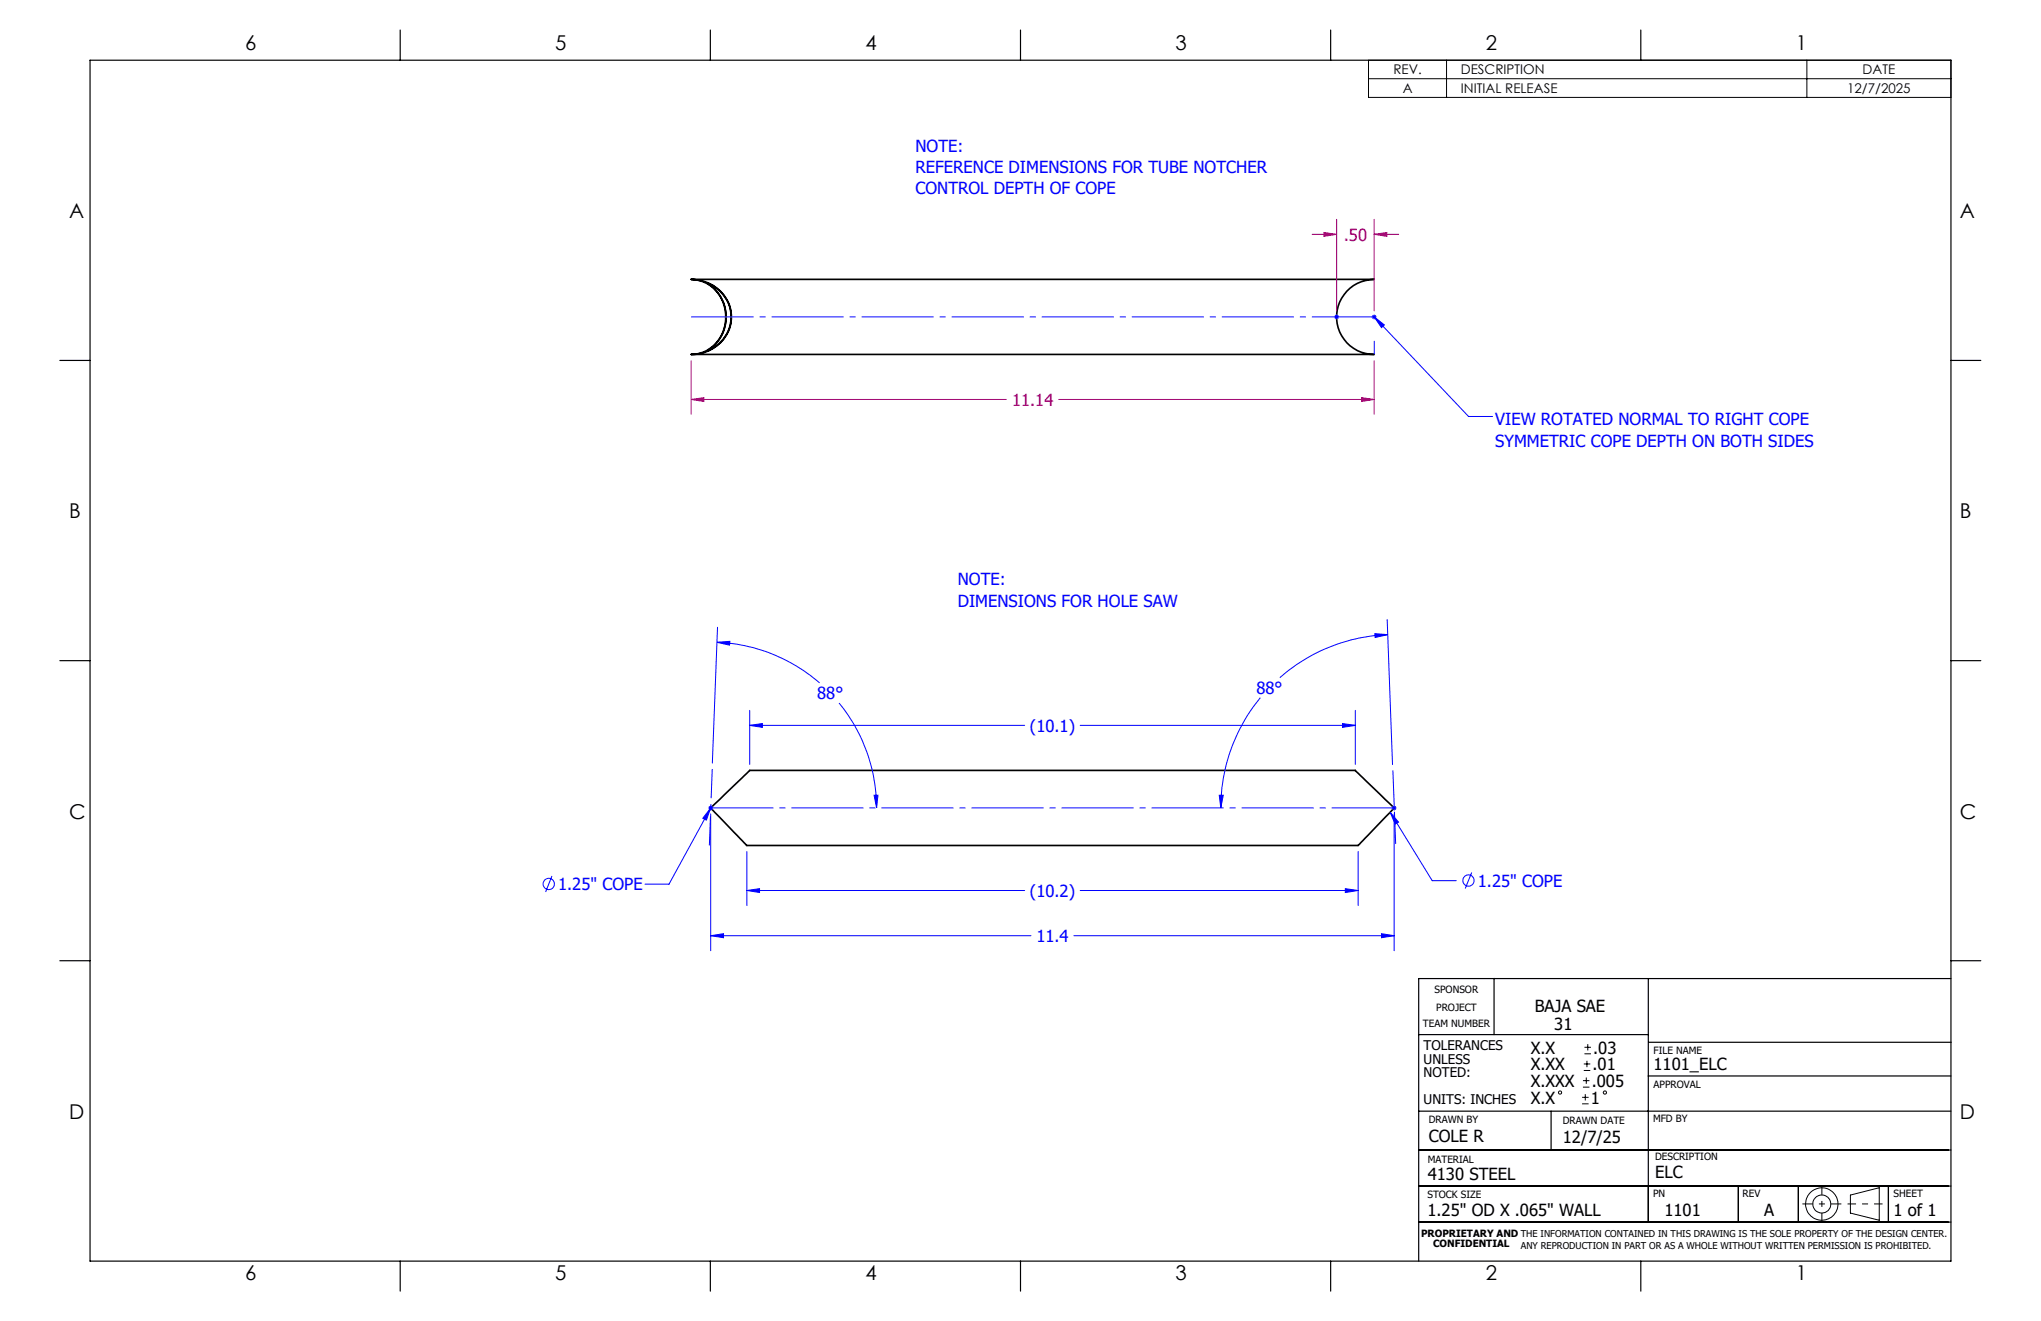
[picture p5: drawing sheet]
<svg xmlns="http://www.w3.org/2000/svg" width="432mm" height="279mm" viewBox="0 0 432 279" stroke-linecap="round" stroke-linejoin="round" font-family="sans-serif">
<defs><g id="words">
<g font-size="4.3">
<text x="51.9" y="10.7">6</text>
<text x="117.5" y="10.7">5</text>
<text x="183.1" y="10.7">4</text>
<text x="248.7" y="10.7">3</text>
<text x="314.3" y="10.7">2</text>
<text x="379.9" y="10.7">1</text>
<text x="14.6" y="46.1">A</text>
<text x="414.7" y="46.1">A</text>
<text x="14.6" y="109.6">B</text>
<text x="414.7" y="109.6">B</text>
<text x="14.6" y="173.1">C</text>
<text x="414.7" y="173.1">C</text>
<text x="14.6" y="236.6">D</text>
<text x="414.7" y="236.6">D</text>
<text x="51.9" y="270.8">6</text>
<text x="117.5" y="270.8">5</text>
<text x="183.1" y="270.8">4</text>
<text x="248.7" y="270.8">3</text>
<text x="314.3" y="270.8">2</text>
<text x="379.9" y="270.8">1</text>
</g>
<g font-size="3.5" fill="#00f">
<text x="193.7" y="32.1">NOTE:</text>
<text x="193.7" y="36.6">REFERENCE DIMENSIONS FOR TUBE NOTCHER</text>
<text x="193.7" y="41.1">CONTROL DEPTH OF COPE</text>
<text x="316.3" y="89.9">VIEW ROTATED NORMAL TO RIGHT COPE</text>
<text x="316.3" y="94.4">SYMMETRIC COPE DEPTH ON BOTH SIDES</text>
<text x="202.6" y="123.8">NOTE:</text>
<text x="202.6" y="128.3">DIMENSIONS FOR HOLE SAW</text>
<text x="172.9" y="147.9">88°</text>
<text x="265.8" y="146.8">88°</text>
<text x="217.9" y="154.8">(10.1)</text>
<text x="118.1" y="188.3">1.25&quot; COPE</text>
<text x="217.9" y="189.7">(10.2)</text>
<text x="312.7" y="187.6">1.25&quot; COPE</text>
<text x="219.3" y="199.3">11.4</text>
</g>
<g font-size="3.5" fill="#a0006e">
<text x="284.3" y="50.9">.50</text>
<text x="214.1" y="85.9">11.14</text>
</g>
<g font-size="3.5">
<text x="324.7" y="214">BAJA SAE</text>
<text x="328.8" y="217.9">31</text>
<text x="323.8" y="222.9">X.X</text>
<text x="323.8" y="226.4">X.XX</text>
<text x="336.9" y="226.4">.01</text>
<text x="337.1" y="222.9">.03</text>
<text x="349.8" y="226.4">1101_ELC</text>
<text x="323.8" y="229.9">X.XXX</text>
<text x="323.8" y="233.5">X.X</text>
<text x="336.6" y="233.5">1</text>
<text x="336.8" y="229.9">.005</text>
<text x="302.3" y="241.5">COLE R</text>
<text x="330.6" y="241.7">12/7/25</text>
<text x="302.1" y="249.7">4130 STEEL</text>
<text x="350.1" y="249.1">ELC</text>
<text x="302" y="257.2">1.25&quot; OD X .065&quot; WALL</text>
<text x="352.1" y="257.2">1101</text>
<text x="373.2" y="257.2">A</text>
<text x="400.6" y="257.1">1 of 1</text>
</g>
<g font-size="2.8">
<text x="294.8" y="15.7">REV.</text>
<text x="309.1" y="15.7">DESCRIPTION</text>
<text x="394.1" y="15.7">DATE</text>
<text x="296.8" y="19.7">A</text>
<text x="309.1" y="19.7">INITIAL RELEASE</text>
<text x="390.8" y="19.7">12/7/2025</text>
<text x="301.2" y="222.2">TOLERANCES</text>
<text x="301.2" y="225">UNLESS</text>
<text x="301.2" y="227.8">NOTED:</text>
<text x="301.2" y="233.5">UNITS: INCHES</text>
</g>
<g font-size="2.1">
<text x="303.5" y="210">SPONSOR</text>
<text x="303.8" y="213.9">PROJECT</text>
<text x="301" y="217.3">TEAM NUMBER</text>
<text x="349.8" y="222.9">FILE NAME</text>
<text x="349.8" y="230.2">APPROVAL</text>
<text x="302.3" y="237.5">DRAWN BY</text>
<text x="330.6" y="237.7">DRAWN DATE</text>
<text x="349.7" y="237.3">MFD BY</text>
<text x="302.1" y="245.9">MATERIAL</text>
<text x="350.1" y="245.4">DESCRIPTION</text>
<text x="302" y="253.3">STOCK SIZE</text>
<text x="349.7" y="253.3">PN</text>
<text x="368.7" y="253.2">REV</text>
<text x="400.6" y="253.2">SHEET</text>
<text x="300.7" y="261.6">PROPRIETARY AND THE INFORMATION CONTAINED IN THIS DRAWING IS THE SOLE PROPERTY OF THE DESIGN CENTER.</text>
<text x="303.2" y="263.8">CONFIDENTIAL</text>
</g>
<text font-size="2" x="321.8" y="264.2">ANY REPRODUCTION IN PART OR AS A WHOLE WITHOUT WRITTEN PERMISSION IS PROHIBITED.</text>
</g></defs>
<path d="M146.2 59.1a7.8 7.8 0 0 1 7 10.2 7.4 7.4 0 0 1-7 5.7M146.2 59.1a8 8 0 0 1 7.9 11.1 8.6 8.6 0 0 1-7.9 4.8M146.2 59.1h144.5a7.9 7.9 0 0 0-7.9 7.9 7.9 7.9 0 0 0 7.9 8h-144.5M149.8 59.9a7.6 7.6 0 0 1 4.9 7.1 7.6 7.6 0 0 1-4.9 7.2 8.5 8.5 0 0 0 0-14.3zM150.4 170.9l8.2-8h128.1l8.3 8-7.7 7.9h-129.3z" fill="none" stroke="#000" stroke-width=".35"/>
<g fill="none" stroke="#00f" stroke-width=".21">
<path d="M282.3 67h1M282.4 66.7l.7 .7M282.8 66.5v1.1M283.1 66.7l-.7 .7M290.2 67h1M290.4 66.7l.7 .7M290.7 67l2.2 1.7-.6 .6zM290.7 66.5v1.1M290.7 67l20 21.1h5.1M291.1 66.7l-.7 .7M151.7 135.9l2.7-.3-.1 .9zM151.7 135.9a35.2 35.2 0 0 1 21.7 8.5"/>
<path d="M151.8 132.7l-1.1 28.7M290.9 134l2.7 .2-2.7 .6zM293.5 131.1l1.1 30.6M293.6 134.2a36.9 36.9 0 0 0-22.8 9.1M158.6 153.4l2.7-.4v.8zM158.6 150.2v11.5M158.6 153.4h58.2M177.5 148.7a35 35 0 0 1 8 22.2M228.5 153.4h58.2M266.6 147.6a36.7 36.7 0 0 0-8.3 23.3M284 153l2.7 .4-2.7 .4zM286.7 150.2v11.5"/>
<path d="M149.9 170.9h.9M150 170.5l.7 .7M150.4 170.9l-1 2.6-.7-.4zM150.4 170.4v1M150.4 172.2v28.9M150.4 170.9l-8.9 16.1h-5M150.7 170.5l-.7 .7M184.9 168.2h.8l-.2 2.7zM258 168.2h.8l-.5 2.7zM294.1 171.8l1.8 2.1-.7 .4zM294.1 171.8l8.9 14.5h5.1M294.5 170.9h1"/>
<path d="M294.6 170.5l.7 .7M295 170.4v1M295 172.2v28.9M295.3 170.5l-.7 .7M116.8 185.3l-1.4 3.4M150.4 197.9l2.7-.4v.8zM150.4 197.9h67.7M158 188.3l2.7-.3v.8zM158 180.1v11.4M158 188.3h58.8M227.2 197.9h67.8M228.5 188.3h58.8"/>
<path d="M284.6 188l2.7 .3-2.7 .5zM287.3 180.1v11.4M292.3 197.5l2.7 .4-2.7 .4zM311.4 184.5l-1.4 3.4"/>
<circle cx="116.1" cy="187" r="1.19"/>
<circle cx="310.7" cy="186.2" r="1.18"/>
</g>
<g fill="none" stroke="#000" stroke-width=".21">
<path d="M289.5 12.7h123.2v7.9h-123.2zM289.5 16.7h123.2M306 12.7v7.9M382.3 12.7v7.9M334.7 233.5h1.4M334.7 232.1h1.4M334.9 229.9h1.4M334.9 228.6h1.4M335.1 226.4h1.3M335.1 225h1.3M335.2 222.9h1.4M335.2 221.5h1.4"/>
<path d="M335.4 231.4v1.4M335.6 227.9v1.3M335.7 224.4v1.3M335.9 220.8v1.4M391.5 252.8l6.1-1.6v6.9l-6.1-1.5z"/>
<circle cx="330" cy="231.1" r=".34"/>
<circle cx="339.5" cy="231.1" r=".34"/>
<circle cx="385.4" cy="254.6" r="1.9"/>
<circle cx="385.4" cy="254.7" r="3.4"/>
</g>
<path d="M277.6 49.6h5.2M280.1 49.2l2.7 .4-2.7 .4zM282.8 46.4v19.4M290.7 49.6l2.7-.4v.8zM290.7 46.4v19.4M290.7 49.6h5.2M146.2 76.2v11.5M290.7 76.2v11.5M146.2 84.5l2.7-.4v.8zM146.2 84.5h66.8M223.9 84.5h66.8M288 84.1l2.7 .4-2.7 .4z" fill="none" stroke="#a0006e" stroke-width=".21"/>
<path d="M381.3 254.6h8.3" fill="none" stroke="#000" stroke-width=".21" stroke-dasharray="15.2 1.3 1.3 1.3" stroke-dashoffset="13" stroke-linecap="butt"/>
<path d="M385.4 250.8v7.7" fill="none" stroke="#000" stroke-width=".21" stroke-dasharray="15.2 1.3 1.3 1.3" stroke-dashoffset="13.3" stroke-linecap="butt"/>
<path d="M390.9 254.6h7.4" fill="none" stroke="#000" stroke-width=".21" stroke-dasharray="15.2 1.3 1.3 1.3" stroke-dashoffset="13.4" stroke-linecap="butt"/>
<path d="M290.7 75v-2.9" fill="none" stroke="#00f" stroke-width=".21" stroke-dasharray="15.2 1.3 1.3 1.3" stroke-linecap="butt"/>
<path d="M294.7 163l.6 15.5" fill="none" stroke="#00f" stroke-width=".21" stroke-dasharray="15.2 1.3 1.3 1.3" stroke-dashoffset="7.8" stroke-linecap="butt"/>
<path d="M150.7 162.6l-.6 16.2" fill="none" stroke="#00f" stroke-width=".21" stroke-dasharray="15.2 1.3 1.3 1.3" stroke-dashoffset="9.1" stroke-linecap="butt"/>
<path d="M146.2 67h144.5M150.4 170.9h144.6" fill="none" stroke="#00f" stroke-width=".21" stroke-dasharray="15.2 1.3 1.3 1.3" stroke-dashoffset="2" stroke-linecap="butt"/>
<g fill="none" stroke="#000" stroke-width=".25">
<path d="M19 12.7h393.7v254h-393.7zM84.7 6.4v6.3M150.3 6.4v6.3M215.9 6.4v6.3M281.5 6.4v6.3M347.1 6.4v6.3M12.7 76.2h6.3M412.7 76.2h6.4M12.7 139.7h6.3M412.7 139.7h6.4M12.7 203.2h6.3M300.1 218.8h48.6"/>
<path d="M316.1 206.9v11.9M348.7 207v51.5M412.7 207h-112.6v59.7M412.7 203.2h6.4M300.1 235h112.6M328.2 235v8.2M348.7 227.6h64M348.8 220.5h64M300.1 258.5h112.6M300.1 250.9h112.6M300.1 243.2h112.6M367.8 250.9v7.6"/>
<path d="M380.5 250.9v7.6M399.5 250.9v7.6M84.7 266.7v6.4M150.3 266.7v6.4M215.9 266.7v6.4M281.5 266.7v6.4M347.1 266.7v6.4"/>
</g>
<path d="M184.9 168.2h.8l-.2 2.7zM151.7 135.9l2.7-.3-.1 .9zM290.9 134l2.7 .2-2.7 .6zM258 168.2h.8l-.5 2.7zM158 188.3l2.7-.3v.8zM284.6 188l2.7 .3-2.7 .5zM284 153l2.7 .4-2.7 .4zM158.6 153.4l2.7-.4v.8zM150.4 170.9l-1 2.6-.7-.4zM294.1 171.8l1.8 2.1-.7 .4zM290.7 67l2.2 1.7-.6 .6z" fill="#00f"/>
<path d="M280.1 49.2l2.7 .4-2.7 .4zM290.7 49.6l2.7-.4v.8z" fill="#a0006e"/>
<path d="M150.4 197.9l2.7-.4v.8zM292.3 197.5l2.7 .4-2.7 .4z" fill="#00f"/>
<path d="M146.2 84.5l2.7-.4v.8zM288 84.1l2.7 .4-2.7 .4z" fill="#a0006e"/>
<use href="#words"/>
</svg>
